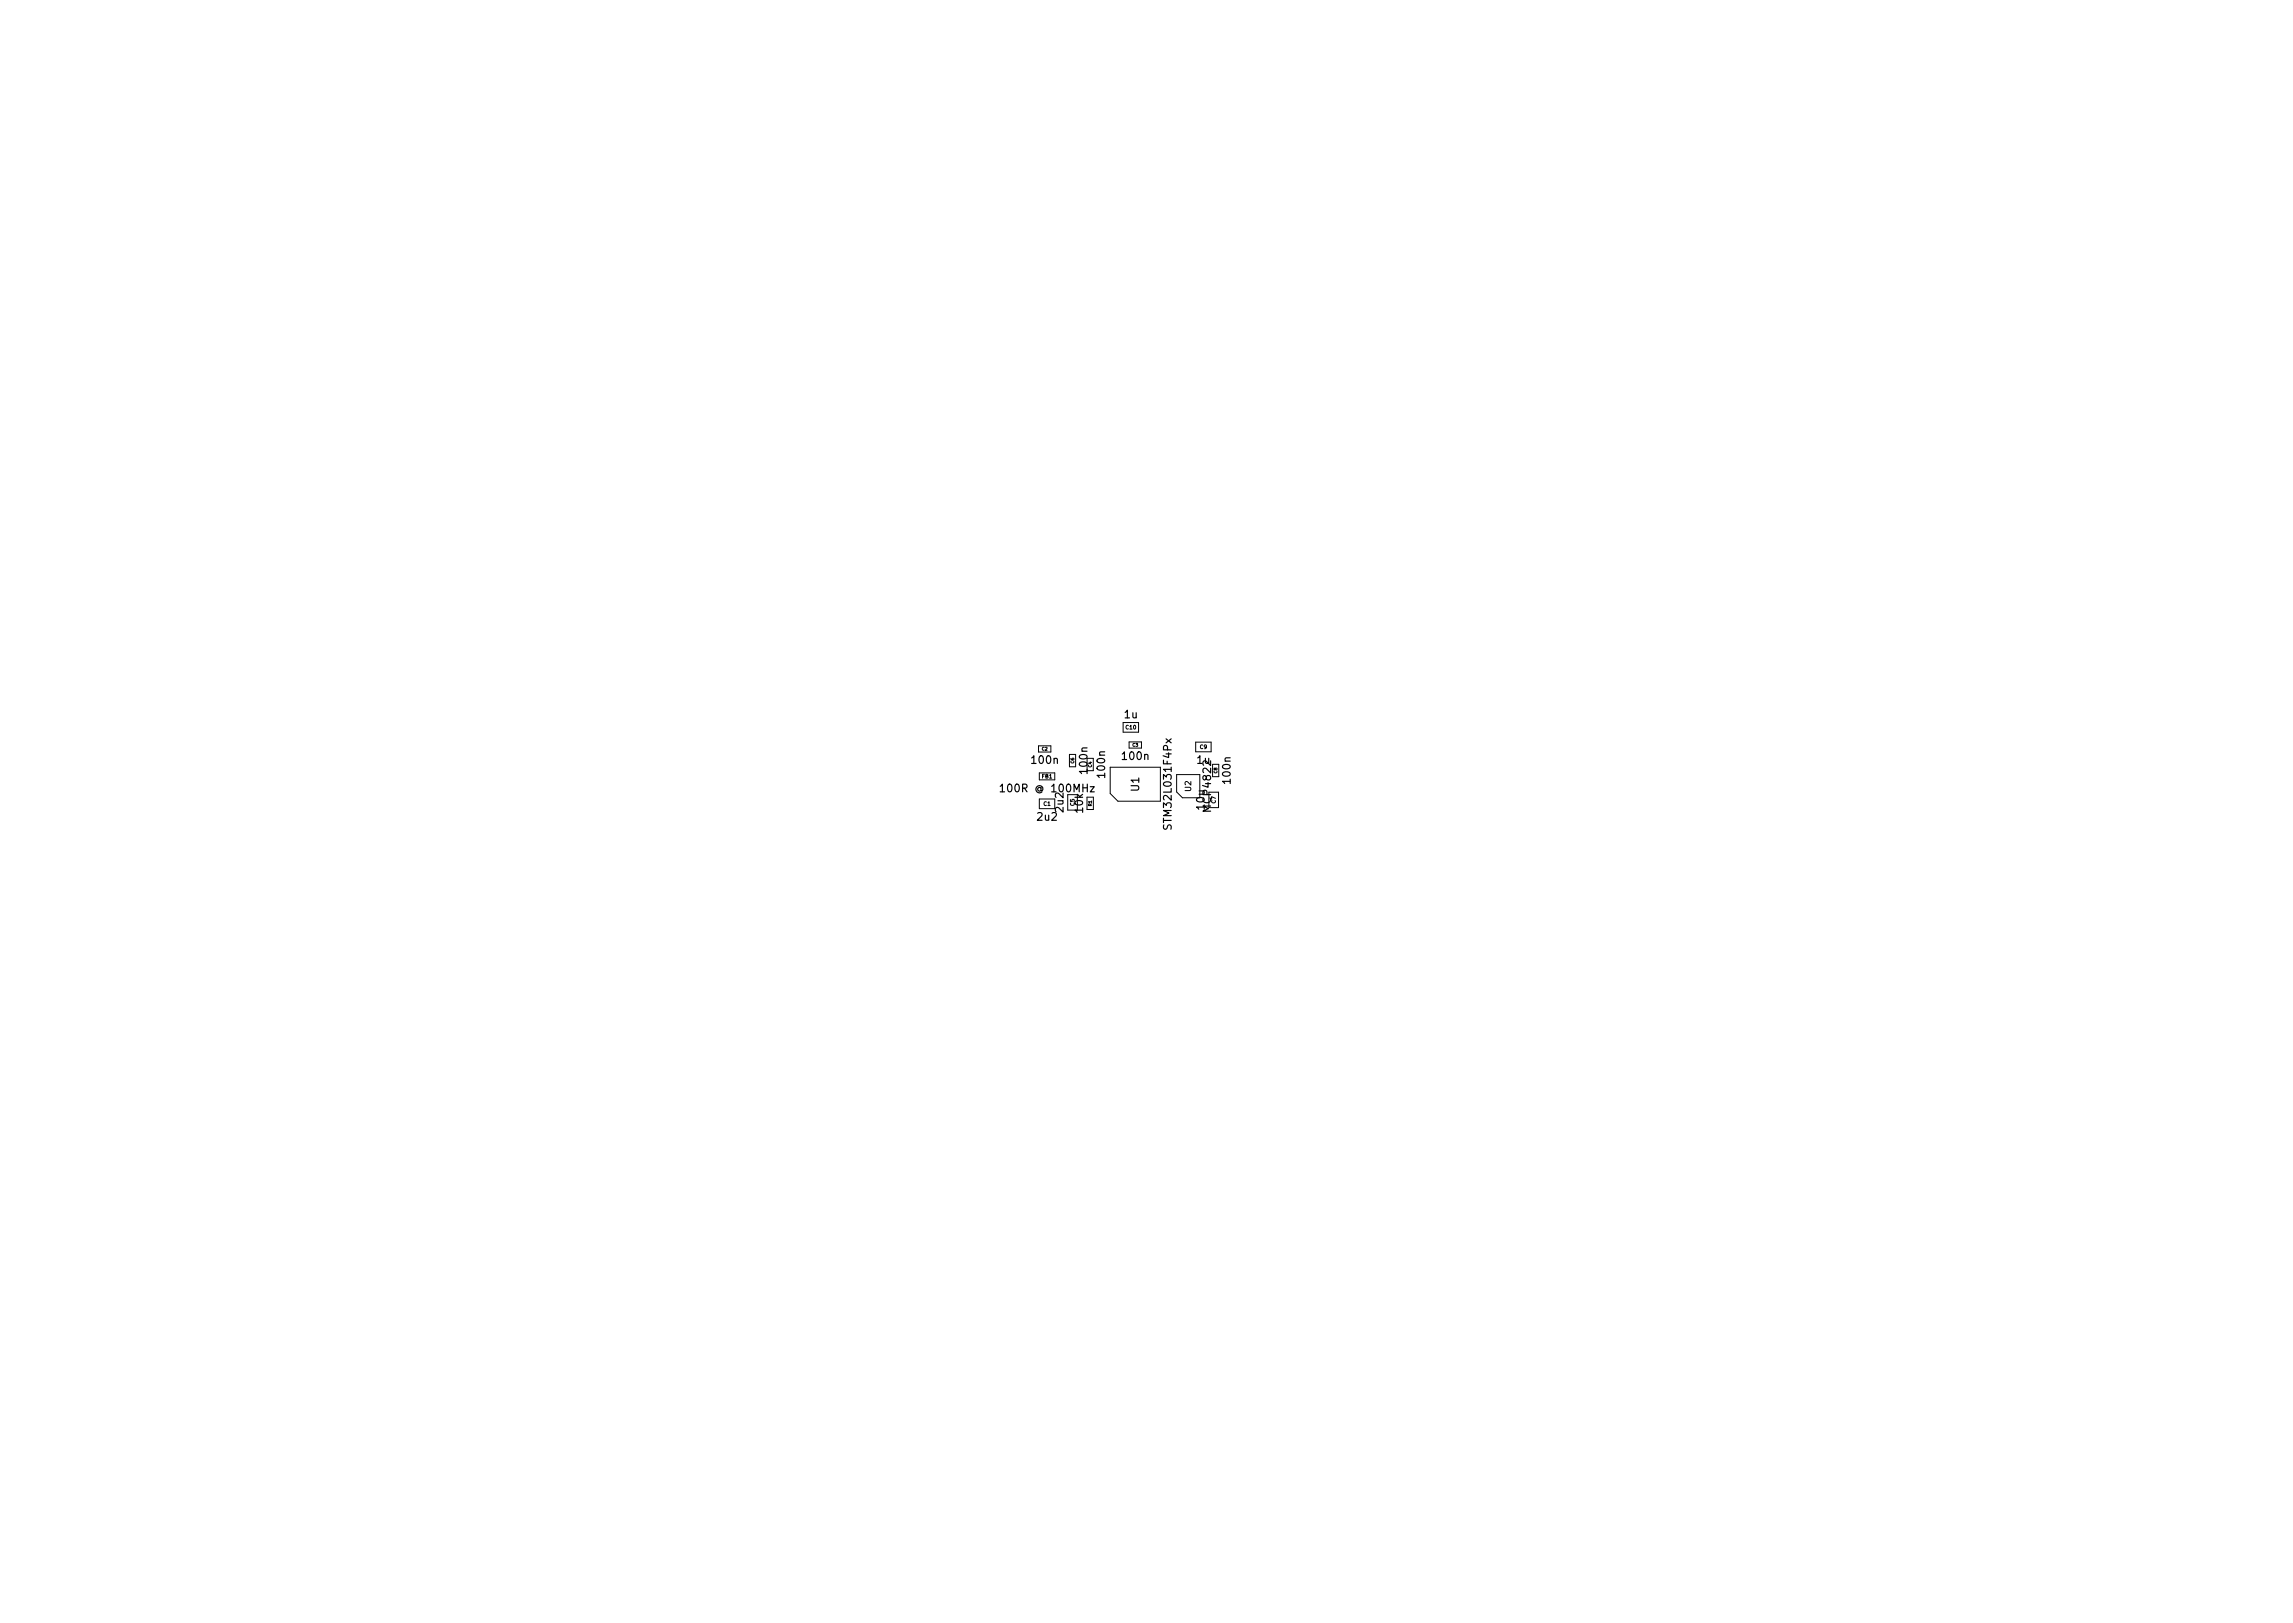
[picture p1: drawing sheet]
<svg xmlns="http://www.w3.org/2000/svg" width="297mm" height="210mm" viewBox="0 0 297 210" stroke-linecap="round" stroke-linejoin="round" font-family="sans-serif">
<defs><g id="words">
<g font-size="1.4">
<text x="145.7" y="93">1u</text>
<text x="133.7" y="99">100n</text>
<text x="140.9" y="100.1" transform="rotate(-90 140.9 100.1)">100n</text>
<text x="143.2" y="100.6" transform="rotate(-90 143.2 100.6)">100n</text>
<text x="145.5" y="98.4">100n</text>
<text x="155.1" y="98.9">1u</text>
<text x="159.4" y="101.4" transform="rotate(-90 159.4 101.4)">100n</text>
<text x="130.3" y="102.6">100R @ 100MHz</text>
<text x="134.4" y="106.3">2u2</text>
<text x="137.8" y="105.1" transform="rotate(-90 137.8 105.1)">2u2</text>
<text x="140.3" y="105.2" transform="rotate(-90 140.3 105.2)">10k</text>
<text x="147.6" y="102.5" transform="rotate(-90 147.6 102.5)">U1</text>
<text x="151.8" y="107.1" transform="rotate(-90 151.8 107.1)">STM32L031F4Px</text>
<text x="156" y="104.8" transform="rotate(-90 156 104.8)">10u</text>
<text x="156.9" y="104.9" transform="rotate(-90 156.9 104.9)">MCP4822</text>
</g>
<text font-size="1" x="154.3" y="102.5" transform="rotate(-90 154.3 102.5)">U2</text>
<g font-size=".7">
<text x="145.9" y="94.5">C10</text>
<text x="135" y="100.8">FB1</text>
<text x="155.4" y="97">C9</text>
<text x="135.2" y="104.4">C1</text>
<text x="139.2" y="104.4" transform="rotate(-90 139.2 104.4)">C5</text>
<text x="157.5" y="104.1" transform="rotate(-90 157.5 104.1)">C7</text>
</g>
<g font-size=".6">
<text x="135" y="97.2">C2</text>
<text x="139.1" y="98.9" transform="rotate(-90 139.1 98.9)">C6</text>
<text x="141.4" y="99.4" transform="rotate(-90 141.4 99.4)">C4</text>
<text x="146.7" y="96.7">C3</text>
<text x="157.7" y="100.2" transform="rotate(-90 157.7 100.2)">C8</text>
<text x="141.4" y="104.4" transform="rotate(-90 141.4 104.4)">R1</text>
</g>
</g></defs>
<path d="M129.6 101.9l.3-.3v1M129.6 102.6h.5M141.2 101.9h.6l-.6 .7h.6" fill="none" stroke="#000" stroke-width=".15"/>
<g fill="none" stroke="#000" stroke-width=".13">
<path d="M134.5 96.6h1.6v.8h-1.6zM138.5 97.7h.8v1.6h-.8zM140.8 98.2h.8v1.6h-.8M143.8 99.4h6.5v4.4h-5.5l-1-1zM145.5 93.6h2v1.3h-2zM146.3 96.1h1.6v.8h-1.6zM154.9 96.1h2v1.3h-2zM157.1 99h.8v1.6h-.8M134.6 100.1h2v.9h-2zM136.6 103.5h-2v1.3h2M138.3 102.9v2h1.3M140.8 103.3h.8v1.6h-.8z"/>
<path d="M152.4 100.3h3v3h-2.2l-.8-.7zM156.6 102.6h1.3v2h-1.3"/>
</g>
<use href="#words"/>
</svg>
